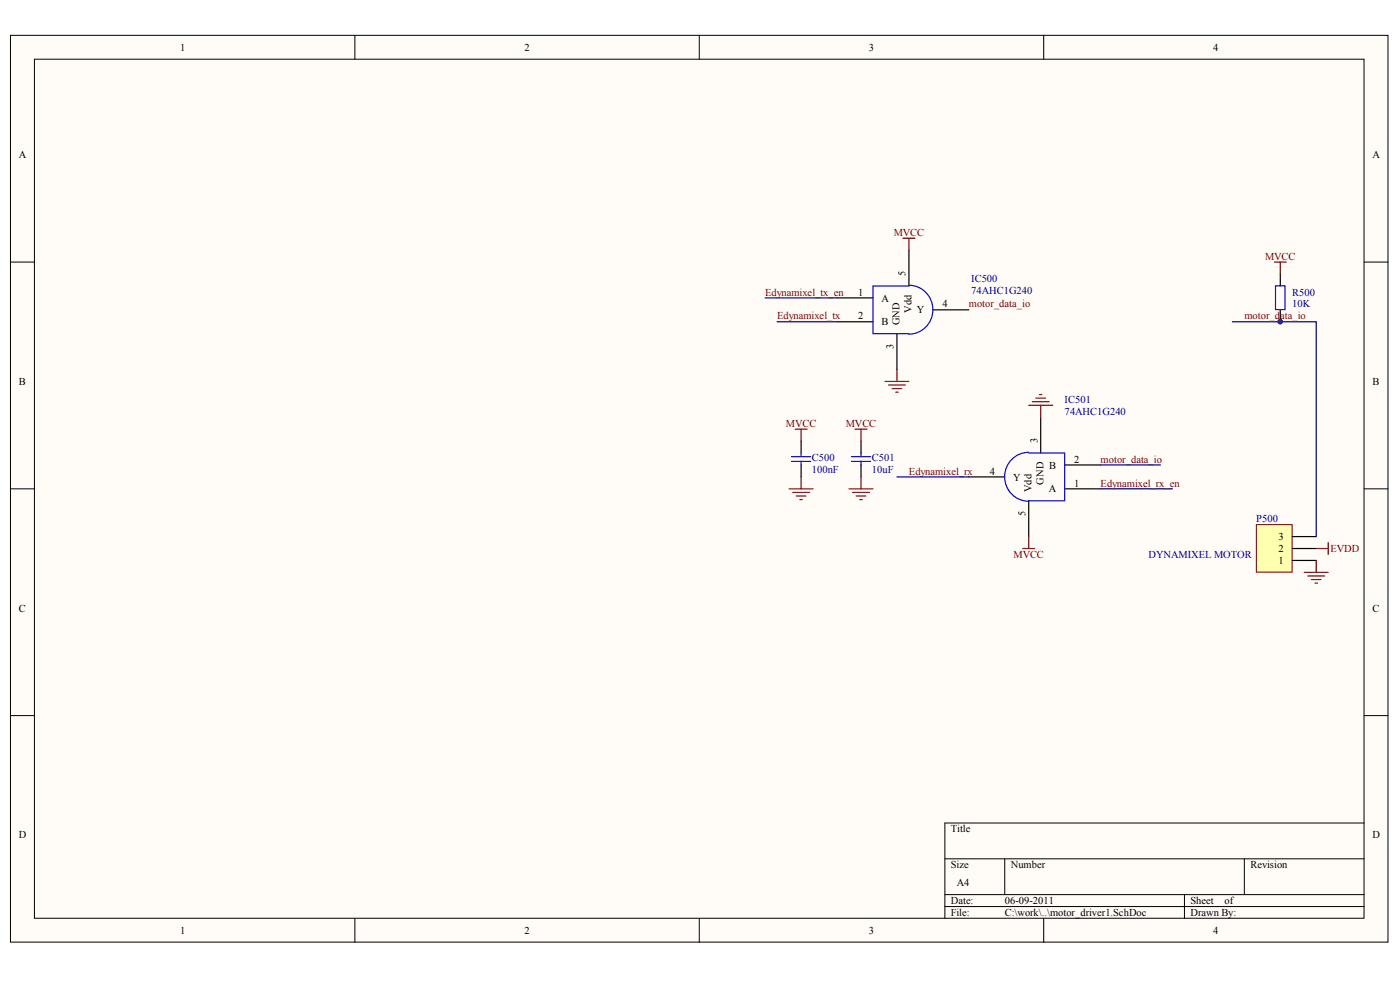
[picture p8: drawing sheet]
<svg xmlns="http://www.w3.org/2000/svg" width="288mm" height="202mm" viewBox="0 0 288 202" stroke-linecap="round" stroke-linejoin="round" font-family="sans-serif">
<defs><g id="words">
<g font-size="2.2">
<text x="37" y="10.4">1</text>
<text x="107.8" y="10.4">2</text>
<text x="178.7" y="10.4">3</text>
<text x="249.5" y="10.4">4</text>
<text x="3.9" y="32.5">A</text>
<text x="282.2" y="32.5">A</text>
<text x="176.4" y="60.7">1</text>
<text x="176.4" y="65.6">2</text>
<text x="181.2" y="61.9">A</text>
<text x="188.5" y="64.4">Y</text>
<text x="193.8" y="63.2">4</text>
<text x="181.2" y="66.8">B</text>
<text x="3.9" y="79.1">B</text>
<text x="282.2" y="79.1">B</text>
<text x="220.9" y="95">2</text>
<text x="203.5" y="97.5">4</text>
<text x="208.3" y="98.7">Y</text>
<text x="215.7" y="101.2">A</text>
<text x="215.8" y="96.3">B</text>
<text x="220.9" y="99.9">1</text>
<text x="262.9" y="113.4">2</text>
<text x="262.9" y="111">3</text>
<text x="262.9" y="115.9">1</text>
<text x="3.9" y="125.6">C</text>
<text x="282.2" y="125.6">C</text>
<text x="3.9" y="172.2">D</text>
<text x="195.5" y="171">Title</text>
<text x="282.2" y="172.2">D</text>
<text x="195.5" y="178.3">Size</text>
<text x="207.8" y="178.3">Number</text>
<text x="257.1" y="178.3">Revision</text>
<text x="195.5" y="185.7">Date:</text>
<text x="196.7" y="182">A4</text>
<text x="206.6" y="185.7">06-09-2011</text>
<text x="244.8" y="185.7">Sheet</text>
<text x="251.8" y="185.7">of</text>
<text x="37" y="191.9">1</text>
<text x="107.8" y="191.9">2</text>
<text x="178.7" y="191.9">3</text>
<text x="195.5" y="188.2">File:</text>
<text x="206.6" y="188.2">C:\work\..\motor_driver1.SchDoc</text>
<text x="244.8" y="188.2">Drawn By:</text>
<text x="249.5" y="191.9">4</text>
</g>
<g font-size="2.2" fill="#800000">
<text x="183.8" y="48.5">MVCC</text>
<text x="260.1" y="53.4">MVCC</text>
<text x="157.3" y="60.7">Edynamixel_tx_en</text>
<text x="159.8" y="65.6">Edynamixel_tx</text>
<text x="199.2" y="63.2">motor_data_io</text>
<text x="255.9" y="65.6">motor_data_io</text>
<text x="161.6" y="87.7">MVCC</text>
<text x="173.9" y="87.7">MVCC</text>
<text x="226.3" y="95">motor_data_io</text>
<text x="186.9" y="97.5">Edynamixel_rx</text>
<text x="226.3" y="99.9">Edynamixel_rx_en</text>
<text x="273.6" y="113.4">EVDD</text>
<text x="208.4" y="114.6">MVCC</text>
</g>
<g font-size="2.2" fill="#000080">
<text x="199.7" y="58">IC500</text>
<text x="199.7" y="60.5">74AHC1G240</text>
<text x="265.7" y="60.7">R500</text>
<text x="265.7" y="63.2">10K</text>
<text x="218.9" y="82.8">IC501</text>
<text x="218.9" y="85.2">74AHC1G240</text>
<text x="166.9" y="94.8">C500</text>
<text x="179.3" y="94.8">C501</text>
<text x="166.9" y="97.2">100nF</text>
<text x="179.3" y="97.2">10uF</text>
<text x="258.3" y="107.3">P500</text>
<text x="236.2" y="114.7">DYNAMIXEL MOTOR</text>
</g>
<g font-size="2.1">
<text x="186.2" y="56.8" transform="rotate(-90 186.2 56.8)">5</text>
<text x="187.4" y="64.2" transform="rotate(-90 187.4 64.2)">Vdd</text>
<text x="183.7" y="71.6" transform="rotate(-90 183.7 71.6)">3</text>
<text x="185" y="66.8" transform="rotate(-90 185 66.8)">GND</text>
<text x="213.3" y="91.1" transform="rotate(-90 213.3 91.1)">3</text>
<text x="212.1" y="101.2" transform="rotate(-90 212.1 101.2)">Vdd</text>
<text x="214.5" y="99.6" transform="rotate(-90 214.5 99.6)">GND</text>
<text x="210.8" y="105.9" transform="rotate(-90 210.8 105.9)">5</text>
</g>
</g></defs>
<g fill="#fffcf8" stroke="#000" stroke-width=".21">
<path d="M2.2 7.3h283.2v186.2h-283.2z"/>
<path d="M7.1 12.2h273.4v176.4h-273.4z"/>
</g>
<g fill="none" stroke="#000" stroke-width=".21">
<path d="M73 7.3v4.9M143.8 7.3v4.9M214.6 7.3v4.9M2.2 53.8h4.9M280.5 53.8h4.9M2.2 100.4h4.9M280.5 100.4h4.9M2.2 147h4.9M280.5 147h4.9M194.3 176.4h86.2M206.6 176.4v7.4M255.9 176.4v7.4"/>
<path d="M280.5 169.1h-86.2v19.6M73 188.7v4.9M143.8 188.7v4.9M194.3 183.8h86.2M194.3 186.2h86.2M214.6 188.7v4.9M243.5 183.8v4.9"/>
</g>
<path d="M258.3 107.8h7.4v9.7h-7.4z" fill="#ffffb0" stroke="#800000" stroke-width=".21"/>
<g fill="none" stroke="#000" stroke-width=".25">
<path d="M186.9 51.4v7.3M263.3 56.3v2.4M172.1 61.2h7.4M172.1 66.1h7.4M184.4 68.6v7.3M191.8 63.6h7.4M263.3 63.6v2.5M164.7 90.6v2.5M164.7 95.5v2.5M177 90.6v2.5M177 95.5v2.5M199.2 98h7.4"/>
<path d="M214 85.7v7.4M218.9 95.5h7.4M211.5 102.9v7.3M218.9 100.4h7.4M265.7 115.1h4.9M265.7 112.7h4.9M265.7 110.2h4.9"/>
</g>
<g fill="none" stroke="#800000" stroke-width=".25">
<path d="M185.7 48.9h2.4M186.9 48.9v2.5M262 53.8h2.5M263.3 53.8v2.5M182 78.4h4.9M182.7 79.1h3.5M183.4 79.8h2M184.4 75.9v2.5M163.5 88.2h2.5M164.7 88.2v2.4M164.7 98v2.4M175.8 88.2h2.5"/>
<path d="M177 88.2v2.4M177 98v2.4M184.2 80.6h.5M211.5 83.3h5M212.3 82.5h3.4M213 81.8h2M213.7 81.1h.5M214 83.3v2.4M162.3 100.4h4.9M163 101.2h3.4M163.7 101.9h2M164.5 102.6h.5"/>
<path d="M174.6 100.4h4.9M175.3 101.2h3.5M176.1 101.9h1.9M176.8 102.6h.5M210.3 112.7h2.5M211.5 110.2v2.5M268.2 117.6h4.9M268.9 118.3h3.5M269.7 119.1h1.9M270.4 119.8h.5M270.6 115.1v2.5M270.6 112.7h2.5"/>
<path d="M273.1 111.5v2.4"/>
</g>
<path d="M157.3 61.2h14.8M159.8 66.1h12.3M253.4 66.1h17.2v44.1M184.4 98h14.8M226.3 95.5h12.3M226.3 100.4h14.8" fill="none" stroke="#000080" stroke-width=".25"/>
<g fill="none" stroke="#00f" stroke-width=".25">
<path d="M186.9 58.7h-7.4v9.9h7.4M186.9 58.6a5 5 0 0 1 4.9 5 5 5 0 0 1-4.9 5M262.3 58.7h1.9v4.9h-1.9zM162.8 93.8h3.9M162.8 94.8h3.9M164.7 93.1v.7M164.7 94.8v.7M175.1 93.8h3.9M175.1 94.8h3.9M177 93.1v.7M177 94.8v.7M211.5 92.9a5 5 0 0 0-4.9 5 5 5 0 0 0 4.9 5.1"/>
<path d="M211.5 93.1h7.4v9.8h-7.4"/>
</g>
<circle cx="263.2" cy="66.1" r=".47" fill="#000080" stroke="#000080" stroke-width=".21"/>
<use href="#words"/>
</svg>
